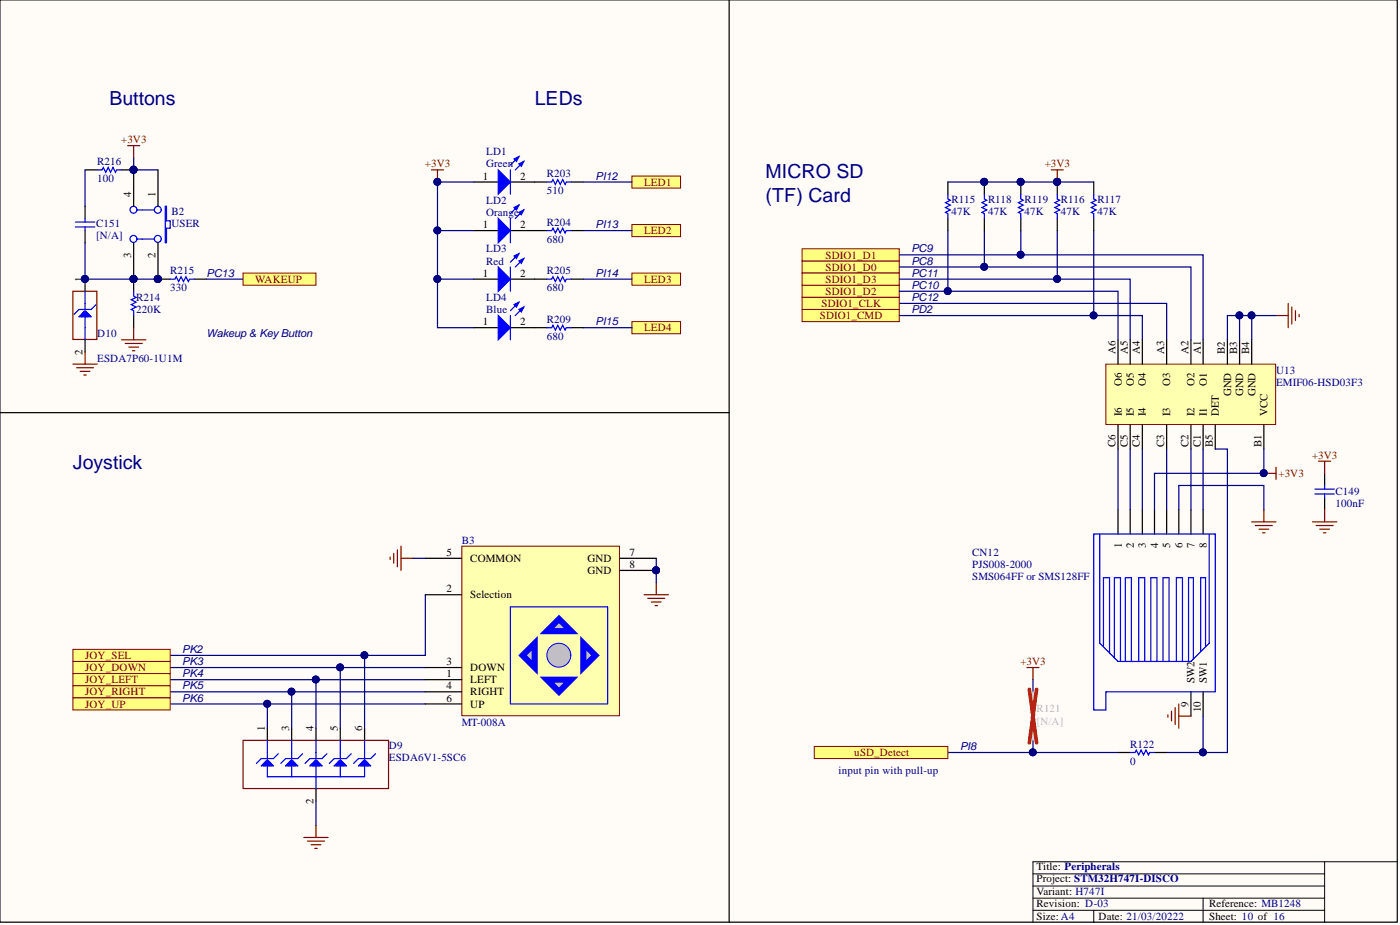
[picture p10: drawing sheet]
<svg xmlns="http://www.w3.org/2000/svg" width="292mm" height="193mm" viewBox="0 0 292 193" stroke-linecap="round" stroke-linejoin="round" font-family="sans-serif">
<defs><g id="words">
<g font-size="4.1" fill="#000080">
<text x="22.8" y="21.9">Buttons</text>
<text x="111.6" y="21.9">LEDs</text>
<text x="159.7" y="37.1">MICRO SD</text>
<text x="159.7" y="42.2">(TF) Card</text>
<text x="15.2" y="97.9">Joystick</text>
</g>
<g font-size="2.3" fill="#800000">
<text x="25.3" y="29.9">+3V3</text>
<text x="88.7" y="34.9">+3V3</text>
<text x="218" y="34.9">+3V3</text>
<text x="134.4" y="38.7">LED1</text>
<text x="134.4" y="48.9">LED2</text>
<text x="172.2" y="53.9">SDIO1_D1</text>
<text x="53.2" y="59">WAKEUP</text>
<text x="134.4" y="59">LED3</text>
<text x="172.2" y="56.5">SDIO1_D0</text>
<text x="172.2" y="59">SDIO1_D3</text>
<text x="171.4" y="64.1">SDIO1_CLK</text>
<text x="172.2" y="61.5">SDIO1_D2</text>
<text x="134.4" y="69.1">LED4</text>
<text x="171.1" y="66.6">SDIO1_CMD</text>
<text x="273.8" y="95.7">+3V3</text>
<text x="266.7" y="99.5">+3V3</text>
<text x="17.7" y="137.5">JOY_SEL</text>
<text x="17.7" y="140">JOY_DOWN</text>
<text x="17.7" y="142.6">JOY_LEFT</text>
<text x="212.9" y="138.8">+3V3</text>
<text x="17.7" y="145.1">JOY_RIGHT</text>
<text x="17.7" y="147.6">JOY_UP</text>
<text x="178.2" y="157.7">uSD_Detect</text>
</g>
<g font-size="2.3" fill="#000080">
<text x="20.3" y="34.4">R216</text>
<text x="101.4" y="32.4">LD1</text>
<text x="101.4" y="34.9">Green</text>
<text x="20.3" y="38">100</text>
<text x="114.1" y="37">R203</text>
<text x="114.1" y="40.5">510</text>
<text x="124.2" y="37.5">PI12</text>
<text x="20" y="47.3">C151</text>
<text x="35.8" y="44.8">B2</text>
<text x="35.8" y="47.3">USER</text>
<text x="101.4" y="42.5">LD2</text>
<text x="101.4" y="45.1">Orange</text>
<text x="114.1" y="47.1">R204</text>
<text x="124.2" y="47.6">PI13</text>
<text x="198.5" y="42.3">R115</text>
<text x="198.5" y="44.8">47K</text>
<text x="206.1" y="42.3">R118</text>
<text x="206.1" y="44.8">47K</text>
<text x="213.7" y="42.3">R119</text>
<text x="213.7" y="44.8">47K</text>
<text x="221.4" y="42.3">R116</text>
<text x="221.4" y="44.8">47K</text>
<text x="229" y="42.3">R117</text>
<text x="229" y="44.8">47K</text>
<text x="20" y="49.9">[N/A]</text>
<text x="101.4" y="52.7">LD3</text>
<text x="114.1" y="50.6">680</text>
<text x="190.2" y="52.7">PC9</text>
<text x="35.5" y="57.2">R215</text>
<text x="43.1" y="57.7">PC13</text>
<text x="101.4" y="55.2">Red</text>
<text x="114.1" y="57.2">R205</text>
<text x="124.2" y="57.7">PI14</text>
<text x="190.2" y="55.2">PC8</text>
<text x="190.2" y="57.7">PC11</text>
<text x="28.4" y="62.8">R214</text>
<text x="28.4" y="65.3">220K</text>
<text x="35.5" y="60.8">330</text>
<text x="101.4" y="62.8">LD4</text>
<text x="101.4" y="65.3">Blue</text>
<text x="114.1" y="60.8">680</text>
<text x="190.2" y="60.3">PC10</text>
<text x="190.2" y="62.8">PC12</text>
<text x="190.2" y="65.3">PD2</text>
<text x="20.3" y="70.4">D10</text>
<text x="43.1" y="70.4">Wakeup &amp; KeyButton</text>
<text x="114.1" y="67.3">R209</text>
<text x="114.1" y="70.9">680</text>
<text x="124.2" y="67.9">PI15</text>
<text x="20.3" y="75.5">ESDA7P60-1U1M</text>
<text x="266.2" y="78">U13</text>
<text x="266.2" y="80.5">EMIF06-HSD03F3</text>
<text x="278.7" y="103.3">C149</text>
<text x="278.7" y="105.8">100nF</text>
<text x="96.4" y="113.4">B3</text>
<text x="202.8" y="116">CN12</text>
<text x="202.8" y="118.5">PJS008-2000</text>
<text x="202.8" y="121">SMS064FF or SMS128FF</text>
<text x="38" y="136.2">PK2</text>
<text x="38" y="138.8">PK3</text>
<text x="38" y="141.3">PK4</text>
<text x="38" y="143.8">PK5</text>
<text x="38" y="146.3">PK6</text>
<text x="96.4" y="151.4">MT-008A</text>
<text x="235.8" y="156">R122</text>
<text x="81.1" y="156.2">D9</text>
<text x="81.1" y="158.8">ESDA6V1-5SC6</text>
<text x="175" y="161.5">input pin with pull-up</text>
<text x="200.3" y="156.5">PI8</text>
<text x="235.8" y="159.5">0</text>
</g>
<g font-size="2.3">
<text x="27.4" y="41" transform="rotate(-90 27.4 41)">4</text>
<text x="32.5" y="41" transform="rotate(-90 32.5 41)">1</text>
<text x="100.7" y="37.5">1</text>
<text x="108.5" y="37.5">2</text>
<text x="100.7" y="47.6">1</text>
<text x="108.5" y="47.6">2</text>
<text x="27.4" y="53.8" transform="rotate(-90 27.4 53.8)">3</text>
<text x="32.5" y="53.8" transform="rotate(-90 32.5 53.8)">2</text>
<text x="17.2" y="58.7" transform="rotate(-90 17.2 58.7)">1</text>
<text x="100.7" y="57.7">1</text>
<text x="108.5" y="57.7">2</text>
<text x="100.7" y="67.9">1</text>
<text x="108.5" y="67.9">2</text>
<text x="17.2" y="74.1" transform="rotate(-90 17.2 74.1)">2</text>
<text x="232.8" y="73.9" transform="rotate(-90 232.8 73.9)">A6</text>
<text x="235.3" y="73.9" transform="rotate(-90 235.3 73.9)">A5</text>
<text x="237.8" y="73.9" transform="rotate(-90 237.8 73.9)">A4</text>
<text x="242.9" y="73.9" transform="rotate(-90 242.9 73.9)">A3</text>
<text x="248" y="73.9" transform="rotate(-90 248 73.9)">A2</text>
<text x="250.5" y="73.9" transform="rotate(-90 250.5 73.9)">A1</text>
<text x="255.6" y="73.9" transform="rotate(-90 255.6 73.9)">B2</text>
<text x="258.1" y="73.9" transform="rotate(-90 258.1 73.9)">B3</text>
<text x="260.7" y="73.9" transform="rotate(-90 260.7 73.9)">B4</text>
<text x="234" y="80.5" transform="rotate(-90 234 80.5)">O6</text>
<text x="236.6" y="80.5" transform="rotate(-90 236.6 80.5)">O5</text>
<text x="239.1" y="80.5" transform="rotate(-90 239.1 80.5)">O4</text>
<text x="244.2" y="80.5" transform="rotate(-90 244.2 80.5)">O3</text>
<text x="249.2" y="80.5" transform="rotate(-90 249.2 80.5)">O2</text>
<text x="251.8" y="80.5" transform="rotate(-90 251.8 80.5)">O1</text>
<text x="256.9" y="82.7" transform="rotate(-90 256.9 82.7)">GND</text>
<text x="259.4" y="82.7" transform="rotate(-90 259.4 82.7)">GND</text>
<text x="261.9" y="82.7" transform="rotate(-90 261.9 82.7)">GND</text>
<text x="234" y="86.8" transform="rotate(-90 234 86.8)">I6</text>
<text x="236.6" y="86.8" transform="rotate(-90 236.6 86.8)">I5</text>
<text x="239.1" y="86.8" transform="rotate(-90 239.1 86.8)">I4</text>
<text x="244.2" y="86.8" transform="rotate(-90 244.2 86.8)">I3</text>
<text x="249.2" y="86.8" transform="rotate(-90 249.2 86.8)">I2</text>
<text x="251.8" y="86.8" transform="rotate(-90 251.8 86.8)">I1</text>
<text x="254.3" y="86.8" transform="rotate(-90 254.3 86.8)">DET</text>
<text x="264.5" y="86.8" transform="rotate(-90 264.5 86.8)">VCC</text>
<text x="232.8" y="93.3" transform="rotate(-90 232.8 93.3)">C6</text>
<text x="235.3" y="93.3" transform="rotate(-90 235.3 93.3)">C5</text>
<text x="237.8" y="93.3" transform="rotate(-90 237.8 93.3)">C4</text>
<text x="242.9" y="93.3" transform="rotate(-90 242.9 93.3)">C3</text>
<text x="248" y="93.3" transform="rotate(-90 248 93.3)">C2</text>
<text x="250.5" y="93.3" transform="rotate(-90 250.5 93.3)">C1</text>
<text x="253" y="93.3" transform="rotate(-90 253 93.3)">B5</text>
<text x="263.2" y="93.3" transform="rotate(-90 263.2 93.3)">B1</text>
<text x="93.1" y="116">5</text>
<text x="98.1" y="117.2">COMMON</text>
<text x="122.6" y="117.2">GND</text>
<text x="122.6" y="119.8">GND</text>
<text x="131.3" y="116">7</text>
<text x="131.3" y="118.5">8</text>
<text x="234" y="114.4" transform="rotate(-90 234 114.4)">1</text>
<text x="236.6" y="114.4" transform="rotate(-90 236.6 114.4)">2</text>
<text x="239.1" y="114.4" transform="rotate(-90 239.1 114.4)">3</text>
<text x="241.6" y="114.4" transform="rotate(-90 241.6 114.4)">4</text>
<text x="244.2" y="114.4" transform="rotate(-90 244.2 114.4)">5</text>
<text x="246.7" y="114.4" transform="rotate(-90 246.7 114.4)">6</text>
<text x="249.2" y="114.4" transform="rotate(-90 249.2 114.4)">7</text>
<text x="251.8" y="114.4" transform="rotate(-90 251.8 114.4)">8</text>
<text x="93.1" y="123.6">2</text>
<text x="98.1" y="124.8">Selection</text>
<text x="93.1" y="138.8">3</text>
<text x="93.1" y="141.3">1</text>
<text x="93.1" y="143.8">4</text>
<text x="98.1" y="140">DOWN</text>
<text x="98.1" y="142.6">LEFT</text>
<text x="249.2" y="142.6" transform="rotate(-90 249.2 142.6)">SW2</text>
<text x="251.8" y="142.6" transform="rotate(-90 251.8 142.6)">SW1</text>
<text x="93.1" y="146.3">6</text>
<text x="98.1" y="145.1">RIGHT</text>
<text x="98.1" y="147.6">UP</text>
<text x="248" y="147.5" transform="rotate(-90 248 147.5)">9</text>
<text x="250.5" y="148.6" transform="rotate(-90 250.5 148.6)">10</text>
<text x="55.3" y="152.4" transform="rotate(-90 55.3 152.4)">1</text>
<text x="60.3" y="152.4" transform="rotate(-90 60.3 152.4)">3</text>
<text x="65.4" y="152.4" transform="rotate(-90 65.4 152.4)">4</text>
<text x="70.5" y="152.4" transform="rotate(-90 70.5 152.4)">5</text>
<text x="75.6" y="152.4" transform="rotate(-90 75.6 152.4)">6</text>
<text x="65.4" y="167.8" transform="rotate(-90 65.4 167.8)">2</text>
<text x="216.3" y="181.5">Title: Peripherals</text>
<text x="216.3" y="184.1">Project: STM32H747I-DISCO</text>
<text x="216.3" y="191.9">Size: A4</text>
<text x="216.3" y="189.1">Revision: D-03</text>
<text x="216.3" y="186.6">Variant: H747I</text>
<text x="229.2" y="191.9">Date: 21/03/20222</text>
<text x="252.3" y="189.1">Reference: MB1248</text>
<text x="252.3" y="191.9">Sheet: 10 of 16</text>
</g>
<g font-size="2.3" fill="#bfbebc">
<text x="216.3" y="148.6">R121</text>
<text x="216.3" y="151.2">[N/A]</text>
</g>
</g></defs>
<path d="M0 0h291.5v192.4h-291.5z" fill="#fffcf8" stroke="#000" stroke-width=".21"/>
<path d="M276.4 179.8v12.6M291.6 179.8h-76.1v12.6M215.5 182.3h60.9M215.5 184.8h60.9M215.5 189.9h60.9M215.5 187.4h60.9M228.2 189.9v2.5M251 187.4v5" fill="none" stroke="#000" stroke-width=".21"/>
<path d="M152.1 0v192.4M0 86.1h152.1" fill="none" stroke="#000" stroke-width=".25"/>
<path d="M81.4 116.2v.5M82.2 115.5v2M82.9 114.7v3.5M83.7 113.9v5.1M83.7 116.5h2.5M63.4 174.7h5.1M64.1 175.5h3.6M64.9 176.2h2M65.7 177h.5M65.9 172.2v2.5" fill="none" stroke="#800000" stroke-width=".25"/>
<path d="M35.5 139.3h53.2M88.7 124.1v12.6h-53.2M35.5 141.8h53.2M35.5 144.3h53.2M35.5 146.9h53.2" fill="none" stroke="#000080" stroke-width=".25"/>
<g fill="#000080" stroke="#000080" stroke-width=".21">
<circle cx="76" cy="136.7" r=".72"/>
<circle cx="71" cy="139.2" r=".72"/>
<circle cx="65.9" cy="141.8" r=".72"/>
<circle cx="60.8" cy="144.3" r=".72"/>
<circle cx="55.7" cy="146.8" r=".72"/>
</g>
<g fill="#ffff80" stroke="#800000" stroke-width=".21">
<path d="M15.2 135.5h20.3v2.5h-20.3z" fill-rule="evenodd"/>
<path d="M15.2 138h20.3v2.5h-20.3z" fill-rule="evenodd"/>
<path d="M15.2 140.5h20.3v2.6h-20.3z" fill-rule="evenodd"/>
<path d="M15.2 143.1h20.3v2.5h-20.3z" fill-rule="evenodd"/>
<path d="M15.2 145.6h20.3v2.5h-20.3z" fill-rule="evenodd"/>
</g>
<path d="M134.4 124.1h5.1M135.1 124.8h3.6M135.9 125.6h2M136.7 126.3h.5M136.9 121.5v2.6" fill="none" stroke="#800000" stroke-width=".25"/>
<path d="M136.9 116.5v5" fill="none" stroke="#000080" stroke-width=".25"/>
<circle cx="136.9" cy="119" r=".72" fill="#000080" stroke="#000080" stroke-width=".21"/>
<path d="M98.9 58.2h5.1M106.5 58.2h5.1" fill="none" stroke="#000" stroke-width=".25"/>
<path d="M104 55.7l2.5 2.5-2.5 2.6z" fill="#00f"/>
<path d="M104 55.7l2.5 2.5-2.5 2.6zM108.3 52.9l-1.8 1.8M109.3 53.9l-1.8 1.8" fill="none" stroke="#00f" stroke-width=".25"/>
<path d="M108.3 54.4l1-.5-.5 1z" fill="#00f"/>
<path d="M108.3 54.4l1-.5-.5 1z" fill="none" stroke="#00f" stroke-width=".25"/>
<path d="M107.3 53.4l1-.5-.5 1z" fill="#00f"/>
<path d="M106.5 55.7v5.1M107.3 53.4l1-.5-.5 1z" fill="none" stroke="#00f" stroke-width=".25"/>
<path d="M98.9 48.1h5.1M106.5 48.1h5.1" fill="none" stroke="#000" stroke-width=".25"/>
<path d="M104 45.6l2.5 2.5-2.5 2.5z" fill="#00f"/>
<path d="M104 45.6l2.5 2.5-2.5 2.5zM108.3 42.8l-1.8 1.8M109.3 43.8l-1.8 1.8" fill="none" stroke="#00f" stroke-width=".25"/>
<path d="M108.3 44.3l1-.5-.5 1z" fill="#00f"/>
<path d="M108.3 44.3l1-.5-.5 1z" fill="none" stroke="#00f" stroke-width=".25"/>
<path d="M107.3 43.3l1-.5-.5 1z" fill="#00f"/>
<path d="M106.5 45.6v5M107.3 43.3l1-.5-.5 1z" fill="none" stroke="#00f" stroke-width=".25"/>
<path d="M98.9 68.4h5.1M106.5 68.4h5.1" fill="none" stroke="#000" stroke-width=".25"/>
<path d="M104 65.8l2.5 2.6-2.5 2.5z" fill="#00f"/>
<path d="M104 65.8l2.5 2.6-2.5 2.5zM108.3 63l-1.8 1.8M109.3 64.1l-1.8 1.7" fill="none" stroke="#00f" stroke-width=".25"/>
<path d="M108.3 64.6l1-.5-.5 1z" fill="#00f"/>
<path d="M108.3 64.6l1-.5-.5 1z" fill="none" stroke="#00f" stroke-width=".25"/>
<path d="M107.3 63.5l1-.5-.5 1.1z" fill="#00f"/>
<path d="M106.5 65.8v5.1M107.3 63.5l1-.5-.5 1.1z" fill="none" stroke="#00f" stroke-width=".25"/>
<path d="M98.9 38h5.1M106.5 38h5.1" fill="none" stroke="#000" stroke-width=".25"/>
<path d="M104 35.4l2.5 2.6-2.5 2.5z" fill="#00f"/>
<path d="M104 35.4l2.5 2.6-2.5 2.5zM108.3 32.7l-1.8 1.7M109.3 33.7l-1.8 1.7" fill="none" stroke="#00f" stroke-width=".25"/>
<path d="M108.3 34.2l1-.5-.5 1z" fill="#00f"/>
<path d="M108.3 34.2l1-.5-.5 1z" fill="none" stroke="#00f" stroke-width=".25"/>
<path d="M107.3 33.2l1-.5-.5 1z" fill="#00f"/>
<path d="M106.5 35.4v5.1M107.3 33.2l1-.5-.5 1zM114.1 38h1l.3-.5 .5 1 .5-1 .5 1 .5-1 .5 1 .3-.5h1M114.1 48.1h1l.3-.5 .5 1 .5-1 .5 1 .5-1 .5 1 .3-.5h1M114.1 58.2h1l.3-.5 .5 1 .5-1 .5 1 .5-1 .5 1 .3-.5h1M114.1 68.4h1l.3-.5 .5 1 .5-1 .5 1 .5-1 .5 1 .3-.5h1" fill="none" stroke="#00f" stroke-width=".25"/>
<path d="M90 35.4h2.5M91.3 35.4v2.6" fill="none" stroke="#800000" stroke-width=".25"/>
<g fill="#000080" stroke="#000080" stroke-width=".21">
<circle cx="91.2" cy="37.9" r=".72"/>
<circle cx="91.2" cy="48.1" r=".72"/>
<circle cx="91.2" cy="58.2" r=".72"/>
</g>
<path d="M111.6 38h2.5M119.2 38h2.5M111.6 48.1h2.5M111.6 58.2h2.5M119.2 48.1h2.5M119.2 58.2h2.5M111.6 68.4h2.5M119.2 68.4h2.5" fill="none" stroke="#000" stroke-width=".25"/>
<path d="M98.9 38h-7.6v30.4h7.6M91.3 48.1h7.6M91.3 58.2h7.6" fill="none" stroke="#000080" stroke-width=".25"/>
<g fill="#ffff80" stroke="#800000" stroke-width=".21">
<path d="M131.8 67.1h10.2v2.5h-10.2z" fill-rule="evenodd"/>
<path d="M131.8 57h10.2v2.5h-10.2z" fill-rule="evenodd"/>
<path d="M131.8 36.7h10.2v2.5h-10.2z" fill-rule="evenodd"/>
<path d="M131.8 46.8h10.2v2.6h-10.2z" fill-rule="evenodd"/>
</g>
<path d="M121.7 38h10.1M121.7 48.1h10.1M121.7 58.2h10.1M121.7 68.4h10.1" fill="none" stroke="#000080" stroke-width=".25"/>
<path d="M96.4 113.9h32.8v35.4h-32.8z" fill="#ffffb0" stroke="#800000" stroke-width=".21"/>
<circle cx="116.6" cy="136.7" r="2.5" fill="#c0c0c0" stroke="#00f" stroke-width=".21"/>
<path d="M114.1 131.7l2.5-2.6 2.6 2.6z" fill="#c0c0c0"/>
<path d="M114.1 131.7l2.5-2.6 2.6 2.6z" fill="none" stroke="#00f" stroke-width="1.3"/>
<path d="M109 136.7l2.6-2.5v5.1z" fill="#c0c0c0"/>
<path d="M109 136.7l2.6-2.5v5.1z" fill="none" stroke="#00f" stroke-width="1.3"/>
<path d="M114.1 141.8h5.1l-2.6 2.5z" fill="#c0c0c0"/>
<path d="M114.1 141.8h5.1l-2.6 2.5z" fill="none" stroke="#00f" stroke-width="1.3"/>
<path d="M121.7 134.2l2.5 2.5-2.5 2.6z" fill="#c0c0c0"/>
<path d="M121.7 134.2l2.5 2.5-2.5 2.6z" fill="none" stroke="#00f" stroke-width="1.3"/>
<g fill="none" stroke="#00f" stroke-width=".25">
<path d="M197.8 40.5v1l.5 .3-1 .5 1 .5-1 .5 1 .5-1 .5 .5 .3v1M205.4 40.5v1l.5 .3-1 .5 1 .5-1 .5 1 .5-1 .5 .5 .3v1M213 40.5v1l.5 .3-1 .5 1 .5-1 .5 1 .5-1 .5 .5 .3v1M220.6 40.5v1l.5 .3-1 .5 1 .5-1 .5 1 .5-1 .5 .5 .3v1M228.2 40.5v1l.5 .3-1 .5 1 .5-1 .5 1 .5-1 .5 .5 .3v1M228.2 111.4h25.4v32.9h-22.9v3.8h-2.5zM229.5 111.4v22.8l3.8 3.8h15.2l3.8-3.8v-22.8M106.5 126.6h20.3v20.3h-20.3zM230.2 134.7v-14.2h1.3v15.7M232.5 137.2v-16.7h1.3v17.5M234.8 138v-17.5h1.3v17.5M237.6 138v-17.5h1.2v17.5"/>
<path d="M240.1 138v-17.5h1.3v17.5M242.7 138v-17.5h1.2v17.5M245.4 138v-17.5h1.3v17.5M249 137.5v-17h-1v17.5M251.5 134.7v-14.2h-1v15.2M235.8 157h1l.3-.5 .5 1 .5-1 .5 1 .5-1 .5 1 .3-.5h1"/>
</g>
<g fill="none" stroke="#000" stroke-width=".25">
<path d="M197.8 38v2.5M205.4 38v2.5M213 38v2.5M220.6 38v2.5M228.2 38v2.5M197.8 45.6v2.5M205.4 45.6v2.5M213 45.6v2.5M220.6 45.6v2.5M228.2 45.6v2.5M88.7 116.5h7.7M129.3 116.5h7.6"/>
<path d="M129.3 119h7.6M233.3 106.3v5.1M235.8 106.3v5.1M238.3 106.3v5.1M240.9 106.3v5.1M243.4 106.3v5.1M245.9 106.3v5.1M248.5 106.3v5.1M251 106.3v5.1M88.7 124.1h7.7M88.7 139.3h7.7M88.7 141.8h7.7"/>
<path d="M88.7 144.3h7.7M88.7 146.9h7.7M233.3 157h2.5M240.9 157h2.5M248.5 144.3v5.1M251 144.3v5.1"/>
</g>
<g fill="#000080" stroke="#000080" stroke-width=".21">
<circle cx="136.9" cy="119" r=".72"/>
<circle cx="263.7" cy="98.7" r=".72"/>
<circle cx="251" cy="156.9" r=".72"/>
<circle cx="205.3" cy="55.7" r=".72"/>
<circle cx="212.9" cy="53.1" r=".72"/>
<circle cx="215.5" cy="156.9" r=".72"/>
<circle cx="205.3" cy="37.9" r=".72"/>
<circle cx="212.9" cy="37.9" r=".72"/>
<circle cx="220.6" cy="37.9" r=".72"/>
<circle cx="197.7" cy="60.7" r=".72"/>
<circle cx="220.6" cy="58.2" r=".72"/>
<circle cx="228.2" cy="65.8" r=".72"/>
</g>
<path d="M197.8 38h30.4M197.8 48.1v12.7M205.4 48.1v7.6M213 48.1v5.1M220.6 48.1v10.1M228.2 48.1v17.7M187.6 63.3h55.8v7.6M86.2 116.5h2.5M197.8 157h35.5M215.5 141.8v2.5M215.5 154.5v2.5M251 149.4v7.6h-7.6" fill="none" stroke="#000080" stroke-width=".25"/>
<g fill="none" stroke="#800000" stroke-width=".25">
<path d="M219.3 35.4h2.6M220.6 35.4v2.6M263.7 98.7h2.5M266.2 97.5v2.5M261.2 108.9h5M261.9 109.6h3.6M262.7 110.4h2M263.4 111.2h.6M263.7 106.3v2.6M214.3 139.3h2.5M215.5 139.3v2.5M243.7 149.1v.5"/>
<path d="M244.4 148.4v2M245.2 147.6v3.6M245.9 146.9v5M245.9 149.4h2.6"/>
</g>
<g fill="#ffff80" stroke="#800000" stroke-width=".21">
<path d="M167.3 62h20.3v2.6h-20.3z" fill-rule="evenodd"/>
<path d="M167.3 64.6h20.3v2.5h-20.3z" fill-rule="evenodd"/>
<path d="M167.3 54.4h20.3v2.6h-20.3z" fill-rule="evenodd"/>
<path d="M167.3 51.9h20.3v2.5h-20.3z" fill-rule="evenodd"/>
<path d="M167.3 59.5h20.3v2.5h-20.3z" fill-rule="evenodd"/>
<path d="M167.3 57h20.3v2.5h-20.3z" fill-rule="evenodd"/>
<path d="M169.9 155.7h27.9v2.6h-27.9z" fill-rule="evenodd"/>
</g>
<path d="M17.7 35.4h2.6M25.4 35.4h2.5M27.9 58.2v2.6M33 58.2h2.5M40.6 58.2h2.5M27.9 65.8v2.6" fill="none" stroke="#000" stroke-width=".25"/>
<g fill="#000080" stroke="#000080" stroke-width=".21">
<circle cx="27.9" cy="58.2" r=".72"/>
<circle cx="27.9" cy="35.4" r=".72"/>
<circle cx="32.9" cy="58.2" r=".72"/>
</g>
<path d="M20.3 35.4h1l.3-.5 .5 1 .5-1 .5 1 .5-1 .5 1 .2-.5h1.1M35.5 58.2h1l.3-.5 .5 1 .5-1 .5 1 .5-1 .5 1 .3-.5h1M27.9 60.8v1l.5 .2-1 .5 1 .5-1 .5 1 .6-1 .5 .5 .2v1" fill="none" stroke="#00f" stroke-width=".25"/>
<path d="M26.6 30.4h2.6M27.9 30.4v2.5M25.4 70.9h5M26.1 71.7h3.6M26.9 72.4h2M27.6 73.2h.5M27.9 68.4v2.5" fill="none" stroke="#800000" stroke-width=".25"/>
<path d="M17.7 35.4v7.6M27.9 32.9v2.5h5.1M43.1 58.2h7.6" fill="none" stroke="#000080" stroke-width=".25"/>
<path d="M50.7 57h15.2v2.5h-15.2z" fill-rule="evenodd" fill="#ffff80" stroke="#800000" stroke-width=".21"/>
<g fill="none" stroke="#00f" stroke-width=".25">
<path d="M28.7 43.8h3.5M28.7 49.9h3.5M34.5 43h.2v3.1h.8v1.5h-.8v3h-.2zM16.7 65.8h2.1M17 66.1v-.5h1.5v.5M17.2 66.1v-.8h1.1v.8M17.5 65.1l-1 1h2.5l-1-1M17.5 65.1h.5M17.5 65.1v1M17.7 60.8v10.1M18 65.1v1M20 63.5l-1 1.1h-2.5l-1 1"/>
<path d="M54.8 159.5h2M55 159.8v-.5h1.5v.5M55.3 159.8v-.8h1v.8M55.5 158.8l-1 1h2.5l-1-1M55.5 158.8h.5M55.5 158.8v1M55.8 154.5v7.5h20.3v-7.5M56 158.8v1M58.1 157.2l-1.1 1.1h-2.5l-1 1M59.8 159.5h2.1M60.1 159.8v-.5h1.5v.5M60.3 159.8v-.8h1.1v.8"/>
<path d="M60.6 158.8h.5M60.6 158.8l-1 1h2.5l-1-1M60.6 158.8v1M60.9 154.5v7.5M61.1 158.8v1M63.1 157.2l-1 1.1h-2.5l-1 1M64.9 159.5h2M65.2 159.8v-.5h1.5v.5M65.4 159.8v-.8h1v.8M65.7 158.8h.5M65.7 158.8l-1 1h2.5l-1-1M65.7 158.8v1"/>
<path d="M65.9 154.5v10.1M66.2 158.8v1M68.2 157.2l-1 1.1h-2.5l-1.1 1M70 159.5h2M70.2 159.8v-.5h1.6v.5M70.5 159.8v-.8h1v.8M70.7 158.8h.5M70.7 158.8l-1 1h2.6l-1.1-1M70.7 158.8v1M71 154.5v7.5M71.2 158.8v1M73.3 157.2l-1 1.1h-2.6l-1 1"/>
<path d="M75.1 159.5h2M75.3 159.8v-.5h1.5v.5M75.6 159.8v-.8h1v.8M75.8 158.8h.5M75.8 158.8l-1 1h2.5l-1-1M75.8 158.8v1M76.3 158.8v1M78.3 157.2l-1 1.1h-2.5l-1 1"/>
<circle cx="27.9" cy="43.8" r=".72"/>
<circle cx="27.9" cy="49.8" r=".72"/>
<circle cx="32.9" cy="43.8" r=".72"/>
<circle cx="32.9" cy="49.8" r=".72"/>
</g>
<path d="M27.9 35.4v7.6M33 35.4v7.6M17.7 58.2v2.6M27.9 50.6v7.6M33 50.6v7.6M17.7 70.9v2.5M55.8 151.9v2.6M60.9 151.9v2.6M65.9 151.9v2.6M71 151.9v2.6M76.1 151.9v2.6M65.9 164.6v2.5" fill="none" stroke="#000" stroke-width=".25"/>
<g fill="#000080" stroke="#000080" stroke-width=".21">
<circle cx="27.9" cy="35.4" r=".72"/>
<circle cx="27.9" cy="58.2" r=".72"/>
<circle cx="32.9" cy="58.2" r=".72"/>
<circle cx="17.7" cy="58.2" r=".72"/>
<circle cx="55.7" cy="146.8" r=".72"/>
<circle cx="60.8" cy="144.3" r=".72"/>
<circle cx="65.9" cy="141.8" r=".72"/>
<circle cx="71" cy="139.2" r=".72"/>
<circle cx="76" cy="136.7" r=".72"/>
</g>
<path d="M15.2 60.8h5v10h-5zM15.2 76h5.1M16 76.7h3.5M16.7 77.5h2.1M17.5 78.2h.5M17.7 73.4v2.6M50.7 154.5h30.4v10h-30.4z" fill="none" stroke="#800000" stroke-width=".25"/>
<path d="M71 139.3v12.6M76.1 136.7v15.2M55.8 146.9v5M60.9 144.3v7.6M65.9 141.8v10.1M65.9 167.1v5.1" fill="none" stroke="#000080" stroke-width=".25"/>
<path d="M230.7 76h35.5v12.5h-35.5z" fill="#ffffb0" stroke="#800000" stroke-width=".21"/>
<g fill="none" stroke="#000" stroke-width=".25">
<path d="M17.7 43v2.6M17.7 48.1v2.5M233.3 70.9v5.1M235.8 70.9v5.1M238.3 70.9v5.1M243.4 70.9v5.1M248.5 70.9v5.1M251 70.9v5.1M256.1 70.9v5.1M258.6 70.9v5.1M261.2 70.9v5.1M233.3 88.6v5.1"/>
<path d="M235.8 88.6v5.1M238.3 88.6v5.1M243.4 88.6v5.1M248.5 88.6v5.1M251 88.6v5.1M253.6 88.6v5.1M263.7 88.6v5.1M276.4 98.7v2.6M276.4 103.8v2.5"/>
</g>
<g fill="none" stroke="#000080" stroke-width=".25">
<path d="M17.7 50.6v7.6h15.3M187.6 58.2h48.2v12.7M187.6 55.7h60.9v15.2M187.6 53.2h63.4v17.7M187.6 65.8h50.7v5.1M187.6 60.8h45.7v10.1M258.6 65.8v5.1M261.2 65.8v5.1M266.2 65.8h-10.1v5.1M233.3 93.7v12.6M235.8 93.7v12.6M238.3 93.7v12.6"/>
<path d="M243.4 93.7v12.6M248.5 93.7v12.6M251 93.7v12.6M253.6 93.7h2.5v63.3h-5.1M263.7 93.7v5h-22.8v7.6M245.9 106.3v-5h17.8v5"/>
</g>
<g fill="#000080" stroke="#000080" stroke-width=".21">
<circle cx="228.2" cy="65.8" r=".72"/>
<circle cx="197.7" cy="60.7" r=".72"/>
<circle cx="220.6" cy="58.2" r=".72"/>
<circle cx="205.3" cy="55.7" r=".72"/>
<circle cx="212.9" cy="53.1" r=".72"/>
<circle cx="251" cy="156.9" r=".72"/>
<circle cx="263.7" cy="98.7" r=".72"/>
<circle cx="258.6" cy="65.8" r=".72"/>
<circle cx="261.1" cy="65.8" r=".72"/>
<circle cx="17.7" cy="58.2" r=".72"/>
<circle cx="27.9" cy="58.2" r=".72"/>
<circle cx="32.9" cy="58.2" r=".72"/>
</g>
<path d="M266.2 65.8h2.6M268.8 63.3v5.1M269.5 64.1v3.5M270.3 64.8v2M271 65.6v.5M275.1 96.2h2.5M276.4 96.2v2.5M273.8 108.9h5.1M274.6 109.6h3.5M275.4 110.4h2M276.1 111.2h.5M276.4 106.3v2.6" fill="none" stroke="#800000" stroke-width=".25"/>
<path d="M15.7 46.3h4.1M15.7 47.3h4.1M17.7 45.6v.7M17.7 47.3v.8M274.3 103.1h4.1M274.3 102h4.1M276.4 101.3v.7M276.4 103.1v.7" fill="none" stroke="#00f" stroke-width=".25"/>
<path d="M215.5 144.3v3.6l.5 .2-1 .5 1 .5-1 .5 1 .5-1 .6 .5 .2v3.6" fill="none" stroke="#bfbebc" stroke-width=".25"/>
<path d="M214.8 143.8l1.5 11.2M216.3 143.8l-1.5 11.2" fill="none" stroke="#f00" stroke-width=".76"/>
<use href="#words"/>
</svg>
